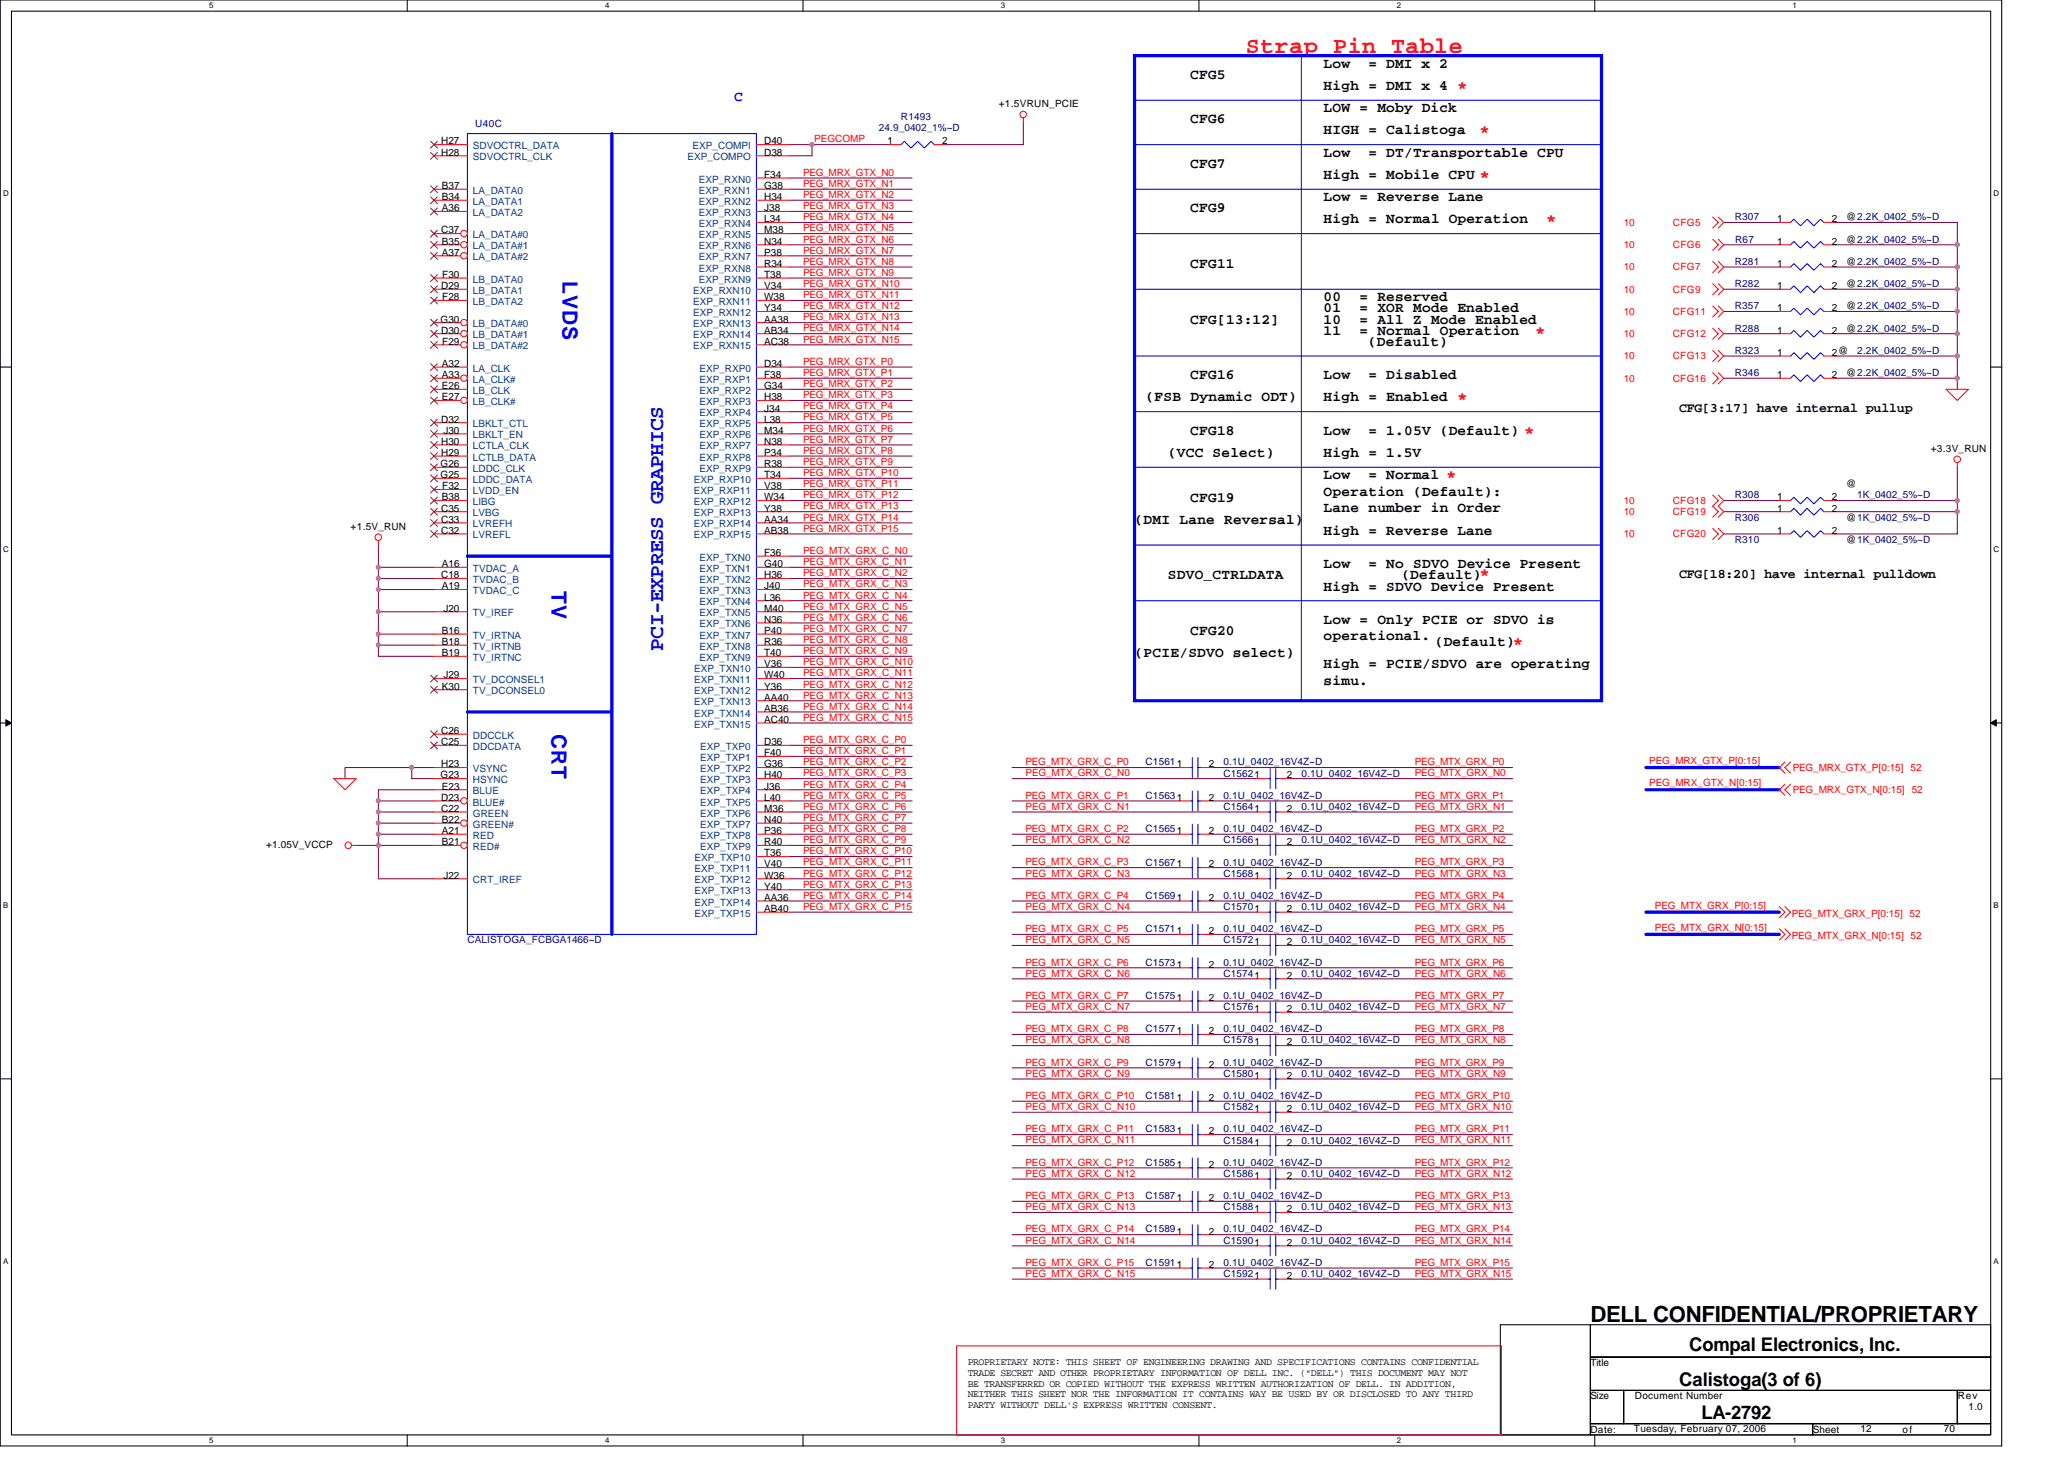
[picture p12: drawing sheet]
<svg xmlns="http://www.w3.org/2000/svg" width="297mm" height="210mm" viewBox="0 0 297 210" stroke-linecap="round" stroke-linejoin="round" font-family="sans-serif">
<defs><g id="words">
<text font-size="3.3" fill="#f00" x="179.3" y="7.6">Strap Pin Table</text>
<text font-size="3.2" x="228.9" y="190.2">DELL CONFIDENTIAL/PROPRIETARY</text>
<g font-size="3" fill="#00f">
<text x="80.9" y="40.5" transform="rotate(90 80.9 40.5)">LVDS</text>
<text x="79.4" y="85" transform="rotate(90 79.4 85)">TV</text>
<text x="95.4" y="93.6" transform="rotate(-90 95.4 93.6)">PCI-EXPRESS GRAPHICS</text>
<text x="79.4" y="105.6" transform="rotate(90 79.4 105.6)">CRT</text>
</g>
<g font-size="2.7">
<text x="243.1" y="194.4">Compal Electronics, Inc.</text>
<text x="241.7" y="199.3">Calistoga(3 of 6)</text>
<text x="244.9" y="204.2">LA-2792</text>
</g>
<g font-size="2.5" fill="#f00">
<text x="209.7" y="13.4">*</text>
<text x="212.9" y="19.7">*</text>
<text x="212.9" y="26.1">*</text>
<text x="222.5" y="32.6">*</text>
<text x="220.9" y="48.6">*</text>
<text x="209.7" y="58.1">*</text>
<text x="219.3" y="62.9">*</text>
<text x="208.1" y="69.4">*</text>
<text x="212.9" y="83.4">*</text>
<text x="217.7" y="93.4">*</text>
</g>
<g font-size="2.1">
<text x="171.3" y="11.3">CFG5</text>
<text x="190.5" y="9.7">Low</text>
<text x="196.9" y="9.7">= DMI x 2</text>
<text x="171.3" y="17.7">CFG6</text>
<text x="190.5" y="16.2">LOW = Moby Dick</text>
<text x="190.5" y="13">High = DMI x 4</text>
<text x="190.5" y="22.5">Low</text>
<text x="190.5" y="19.3">HIGH = Calistoga</text>
<text x="196.9" y="22.5">= DT/Transportable CPU</text>
<text x="171.3" y="24.2">CFG7</text>
<text x="190.5" y="25.7">High = Mobile CPU</text>
<text x="190.5" y="29">Low = Reverse Lane</text>
<text x="171.3" y="30.5">CFG9</text>
<text x="190.5" y="32.2">High = Normal Operation</text>
<text x="171.3" y="38.5">CFG11</text>
<text x="171.3" y="46.5">CFG[13:12]</text>
<text x="190.5" y="43.3">00</text>
<text x="190.5" y="45">01</text>
<text x="190.5" y="46.5">10</text>
<text x="195.6" y="43.3">= Reserved</text>
<text x="195.6" y="45">= XOR Mode Enabled</text>
<text x="195.6" y="46.5">= All Z Mode Enabled</text>
<text x="190.5" y="48.2">11</text>
<text x="195.6" y="48.2">= Normal Operation</text>
<text x="196.9" y="49.7">(Default)</text>
<text x="164.9" y="57.7">(FSB Dynamic ODT)</text>
<text x="171.3" y="54.5">CFG16</text>
<text x="190.5" y="57.7">High = Enabled</text>
<text x="190.5" y="54.5">Low</text>
<text x="196.9" y="54.5">= Disabled</text>
<text x="168.1" y="65.7">(VCC Select)</text>
<text x="171.3" y="62.5">CFG18</text>
<text x="190.5" y="62.5">Low</text>
<text x="190.5" y="65.7">High = 1.5V</text>
<text x="196.9" y="62.5">= 1.05V (Default)</text>
<text x="190.5" y="69">Low</text>
<text x="190.5" y="71.3">Operation (Default):</text>
<text x="196.9" y="69">= Normal</text>
<text x="163.3" y="75.4">(DMI Lane Reversal)</text>
<text x="171.3" y="72.2">CFG19</text>
<text x="190.5" y="73.7">Lane number in Order</text>
<text x="190.5" y="77">High = Reverse Lane</text>
<text x="168.1" y="83.4">SDVO_CTRLDATA</text>
<text x="190.5" y="81.7">Low</text>
<text x="196.9" y="81.7">= No SDVO Device Present</text>
<text x="201.7" y="83.4">(Default)</text>
<text x="190.5" y="85">High = SDVO Device Present</text>
<text x="190.5" y="89.7">Low = Only PCIE or SDVO is</text>
<text x="163.3" y="94.6">(PCIE/SDVO select)</text>
<text x="171.3" y="91.4">CFG20</text>
<text x="190.5" y="92.1">operational.</text>
<text x="206.5" y="93">(Default)</text>
<text x="190.5" y="96.2">High = PCIE/SDVO are operating</text>
<text x="190.5" y="98.5">simu.</text>
</g>
<text font-size="2.1" fill="#00f" x="105.7" y="14.5">C</text>
<g font-size="1.9">
<text x="241.7" y="59.2">CFG[3:17] have internal pullup</text>
<text x="241.7" y="83.2">CFG[18:20] have internal pulldown</text>
</g>
<g font-size="1.4" fill="#000080">
<text x="129.7" y="17.3">R1493</text>
<text x="68.4" y="18.3">U40C</text>
<text x="126.5" y="18.9">24.9_0402_1%~D</text>
<text x="249.7" y="31.7">R307</text>
<text x="249.7" y="34.9">R67</text>
<text x="249.7" y="41.3">R282</text>
<text x="249.7" y="38.1">R281</text>
<text x="249.7" y="44.5">R357</text>
<text x="249.7" y="47.7">R288</text>
<text x="249.7" y="50.9">R323</text>
<text x="267.3" y="50.9">2.2K_0402_5%~D</text>
<text x="249.7" y="54.1">R346</text>
<text x="249.7" y="71.7">R308</text>
<text x="267.3" y="71.7">1K_0402_5%~D</text>
<text x="249.7" y="74.9">R306</text>
<text x="249.7" y="78.1">R310</text>
<text x="164.9" y="110.1">C15611</text>
<text x="176.1" y="111.7">C15621</text>
<text x="176.1" y="110.1">0.1U_0402_16V4Z~D</text>
<text x="187.3" y="111.7">0.1U_0402_16V4Z~D</text>
<text x="164.9" y="114.9">C15631</text>
<text x="164.9" y="119.7">C15651</text>
<text x="176.1" y="116.5">C15641</text>
<text x="176.1" y="114.9">0.1U_0402_16V4Z~D</text>
<text x="176.1" y="119.7">0.1U_0402_16V4Z~D</text>
<text x="187.3" y="116.5">0.1U_0402_16V4Z~D</text>
<text x="164.9" y="124.5">C15671</text>
<text x="176.1" y="121.3">C15661</text>
<text x="176.1" y="124.5">0.1U_0402_16V4Z~D</text>
<text x="187.3" y="121.3">0.1U_0402_16V4Z~D</text>
<text x="164.9" y="129.3">C15691</text>
<text x="176.1" y="130.9">C15701</text>
<text x="176.1" y="126.1">C15681</text>
<text x="176.1" y="129.3">0.1U_0402_16V4Z~D</text>
<text x="187.3" y="130.9">0.1U_0402_16V4Z~D</text>
<text x="187.3" y="126.1">0.1U_0402_16V4Z~D</text>
<text x="67.3" y="135.7">CALISTOGA_FCBGA1466~D</text>
<text x="164.9" y="134.1">C15711</text>
<text x="176.1" y="135.7">C15721</text>
<text x="176.1" y="134.1">0.1U_0402_16V4Z~D</text>
<text x="187.3" y="135.7">0.1U_0402_16V4Z~D</text>
<text x="164.9" y="138.9">C15731</text>
<text x="164.9" y="143.7">C15751</text>
<text x="176.1" y="140.5">C15741</text>
<text x="176.1" y="138.9">0.1U_0402_16V4Z~D</text>
<text x="176.1" y="143.7">0.1U_0402_16V4Z~D</text>
<text x="187.3" y="140.5">0.1U_0402_16V4Z~D</text>
<text x="164.9" y="148.5">C15771</text>
<text x="176.1" y="145.3">C15761</text>
<text x="176.1" y="148.5">0.1U_0402_16V4Z~D</text>
<text x="187.3" y="145.3">0.1U_0402_16V4Z~D</text>
<text x="164.9" y="153.3">C15791</text>
<text x="176.1" y="150.1">C15781</text>
<text x="176.1" y="154.9">C15801</text>
<text x="176.1" y="153.3">0.1U_0402_16V4Z~D</text>
<text x="187.3" y="150.1">0.1U_0402_16V4Z~D</text>
<text x="187.3" y="154.9">0.1U_0402_16V4Z~D</text>
<text x="164.9" y="158.1">C15811</text>
<text x="176.1" y="159.7">C15821</text>
<text x="176.1" y="158.1">0.1U_0402_16V4Z~D</text>
<text x="187.3" y="159.7">0.1U_0402_16V4Z~D</text>
<text x="164.9" y="167.7">C15851</text>
<text x="164.9" y="162.9">C15831</text>
<text x="176.1" y="164.5">C15841</text>
<text x="176.1" y="167.7">0.1U_0402_16V4Z~D</text>
<text x="176.1" y="162.9">0.1U_0402_16V4Z~D</text>
<text x="187.3" y="164.5">0.1U_0402_16V4Z~D</text>
<text x="164.9" y="172.5">C15871</text>
<text x="176.1" y="169.3">C15861</text>
<text x="176.1" y="172.5">0.1U_0402_16V4Z~D</text>
<text x="187.3" y="169.3">0.1U_0402_16V4Z~D</text>
<text x="164.9" y="177.3">C15891</text>
<text x="176.1" y="178.9">C15901</text>
<text x="176.1" y="174.1">C15881</text>
<text x="176.1" y="177.3">0.1U_0402_16V4Z~D</text>
<text x="187.3" y="178.9">0.1U_0402_16V4Z~D</text>
<text x="187.3" y="174.1">0.1U_0402_16V4Z~D</text>
<text x="164.9" y="182.1">C15911</text>
<text x="176.1" y="183.7">C15921</text>
<text x="176.1" y="182.1">0.1U_0402_16V4Z~D</text>
<text x="187.3" y="183.7">0.1U_0402_16V4Z~D</text>
</g>
<g font-size="1.4">
<text x="143.7" y="15.4">+1.5VRUN_PCIE</text>
<text x="63.5" y="22.4">H28</text>
<text x="63.5" y="20.8">H27</text>
<text x="110" y="20.8">D40</text>
<text x="110" y="22.4">D38</text>
<text x="127.7" y="20.8">1</text>
<text x="135.6" y="20.8">2</text>
<text x="63.6" y="27.2">B37</text>
<text x="63.6" y="28.8">B34</text>
<text x="110" y="25.6">F34</text>
<text x="110" y="27.2">G38</text>
<text x="110" y="28.8">H34</text>
<text x="63.5" y="33.6">C37</text>
<text x="63.6" y="30.4">A36</text>
<text x="63.6" y="35.2">B35</text>
<text x="110" y="30.4">J38</text>
<text x="110" y="32">L34</text>
<text x="110" y="33.6">M38</text>
<text x="110" y="35.2">N34</text>
<text x="255.8" y="32">1</text>
<text x="255.8" y="35.2">1</text>
<text x="263.6" y="32">2</text>
<text x="263.6" y="35.2">2</text>
<text x="265.7" y="31.7">@2.2K_0402_5%~D</text>
<text x="265.7" y="34.9">@2.2K_0402_5%~D</text>
<text x="63.5" y="41.6">D29</text>
<text x="63.6" y="36.8">A37</text>
<text x="63.6" y="40">F30</text>
<text x="110" y="41.6">V34</text>
<text x="110" y="36.8">P38</text>
<text x="110" y="38.4">R34</text>
<text x="110" y="40">T38</text>
<text x="255.8" y="41.6">1</text>
<text x="255.8" y="38.4">1</text>
<text x="263.6" y="41.6">2</text>
<text x="263.6" y="38.4">2</text>
<text x="265.7" y="41.3">@2.2K_0402_5%~D</text>
<text x="265.7" y="38.1">@2.2K_0402_5%~D</text>
<text x="63.4" y="46.4">G30</text>
<text x="63.5" y="48">D30</text>
<text x="63.6" y="43.2">F28</text>
<text x="110" y="43.2">W38</text>
<text x="110" y="44.8">Y34</text>
<text x="110" y="46.4">AA38</text>
<text x="110" y="48">AB34</text>
<text x="255.8" y="44.8">1</text>
<text x="255.8" y="48">1</text>
<text x="263.6" y="44.8">2</text>
<text x="263.6" y="48">2</text>
<text x="265.7" y="47.7">@2.2K_0402_5%~D</text>
<text x="265.7" y="44.5">@2.2K_0402_5%~D</text>
<text x="63.6" y="52.8">A32</text>
<text x="63.6" y="49.6">F29</text>
<text x="110" y="52.8">D34</text>
<text x="110" y="49.6">AC38</text>
<text x="255.8" y="51.2">1</text>
<text x="263.6" y="51.2">2@</text>
<text x="63.6" y="54.4">A33</text>
<text x="63.6" y="56">E26</text>
<text x="63.6" y="57.6">E27</text>
<text x="110" y="54.4">F38</text>
<text x="110" y="56">G34</text>
<text x="110" y="57.6">H38</text>
<text x="110" y="59.2">J34</text>
<text x="255.8" y="54.4">1</text>
<text x="263.6" y="54.4">2</text>
<text x="265.7" y="54.1">@2.2K_0402_5%~D</text>
<text x="63.5" y="60.8">D32</text>
<text x="63.5" y="64">H30</text>
<text x="63.5" y="65.6">H29</text>
<text x="63.8" y="62.4">J30</text>
<text x="110" y="60.8">L38</text>
<text x="110" y="62.4">M34</text>
<text x="110" y="64">N38</text>
<text x="110" y="65.6">P34</text>
<text x="277.9" y="65">+3.3V_RUN</text>
<text x="63.4" y="67.2">G26</text>
<text x="63.4" y="68.8">G25</text>
<text x="63.6" y="72">B38</text>
<text x="63.6" y="70.4">F32</text>
<text x="110" y="67.2">R38</text>
<text x="110" y="68.8">T34</text>
<text x="110" y="70.4">V38</text>
<text x="110" y="72">W34</text>
<text x="255.8" y="72">1</text>
<text x="263.6" y="72">2</text>
<text x="265.7" y="70.1">@</text>
<text x="50.5" y="76.2">+1.5V_RUN</text>
<text x="63.5" y="75.2">C33</text>
<text x="63.5" y="76.8">C32</text>
<text x="63.5" y="73.6">C35</text>
<text x="110" y="73.6">Y38</text>
<text x="110" y="75.2">AA34</text>
<text x="110" y="76.8">AB38</text>
<text x="255.8" y="76.8">1</text>
<text x="255.8" y="73.6">1</text>
<text x="263.6" y="76.8">2</text>
<text x="263.6" y="73.6">2</text>
<text x="265.7" y="74.9">@1K_0402_5%~D</text>
<text x="63.5" y="83.2">C18</text>
<text x="63.6" y="81.6">A16</text>
<text x="110" y="80">F36</text>
<text x="110" y="81.6">G40</text>
<text x="110" y="83.2">H36</text>
<text x="265.7" y="78.1">@1K_0402_5%~D</text>
<text x="63.6" y="84.8">A19</text>
<text x="63.8" y="88">J20</text>
<text x="110" y="84.8">J40</text>
<text x="110" y="86.4">L36</text>
<text x="110" y="88">M40</text>
<text x="110" y="89.6">N36</text>
<text x="63.6" y="91.2">B16</text>
<text x="63.6" y="92.8">B18</text>
<text x="63.6" y="94.4">B19</text>
<text x="110" y="96">V36</text>
<text x="110" y="91.2">P40</text>
<text x="110" y="92.8">R36</text>
<text x="110" y="94.4">T40</text>
<text x="63.6" y="99.2">K30</text>
<text x="63.8" y="97.6">J29</text>
<text x="110" y="97.6">W40</text>
<text x="110" y="99.2">Y36</text>
<text x="110" y="100.8">AA40</text>
<text x="63.5" y="105.6">C26</text>
<text x="63.5" y="107.2">C25</text>
<text x="110" y="102.4">AB36</text>
<text x="110" y="104">AC40</text>
<text x="110" y="107.2">D36</text>
<text x="63.4" y="112">G23</text>
<text x="63.5" y="110.4">H23</text>
<text x="63.6" y="113.6">E23</text>
<text x="110" y="108.8">F40</text>
<text x="110" y="110.4">G36</text>
<text x="110" y="112">H40</text>
<text x="110" y="113.6">J36</text>
<text x="174" y="110.4">2</text>
<text x="185.2" y="112">2</text>
<text x="63.5" y="115.2">D23</text>
<text x="63.5" y="116.8">C22</text>
<text x="63.6" y="118.4">B22</text>
<text x="63.6" y="120">A21</text>
<text x="110" y="115.2">L40</text>
<text x="110" y="116.8">M36</text>
<text x="110" y="118.4">N40</text>
<text x="110" y="120">P36</text>
<text x="174" y="115.2">2</text>
<text x="174" y="120">2</text>
<text x="185.2" y="116.8">2</text>
<text x="38.3" y="122">+1.05V_VCCP</text>
<text x="63.6" y="121.6">B21</text>
<text x="110" y="121.6">R40</text>
<text x="110" y="123.2">T36</text>
<text x="110" y="124.8">V40</text>
<text x="174" y="124.8">2</text>
<text x="185.2" y="121.6">2</text>
<text x="63.8" y="126.4">J22</text>
<text x="110" y="126.4">W36</text>
<text x="110" y="128">Y40</text>
<text x="110" y="129.6">AA36</text>
<text x="110" y="131.2">AB40</text>
<text x="174" y="129.6">2</text>
<text x="185.2" y="131.2">2</text>
<text x="185.2" y="126.4">2</text>
<text x="174" y="134.4">2</text>
<text x="185.2" y="136">2</text>
<text x="174" y="139.2">2</text>
<text x="174" y="144">2</text>
<text x="185.2" y="140.8">2</text>
<text x="174" y="148.8">2</text>
<text x="185.2" y="145.6">2</text>
<text x="174" y="153.6">2</text>
<text x="185.2" y="150.4">2</text>
<text x="185.2" y="155.2">2</text>
<text x="174" y="158.4">2</text>
<text x="185.2" y="160">2</text>
<text x="174" y="168">2</text>
<text x="174" y="163.2">2</text>
<text x="185.2" y="164.8">2</text>
<text x="174" y="172.8">2</text>
<text x="185.2" y="169.6">2</text>
<text x="174" y="177.6">2</text>
<text x="185.2" y="179.2">2</text>
<text x="185.2" y="174.4">2</text>
<text x="174" y="182.4">2</text>
<text x="185.2" y="184">2</text>
<text x="139.3" y="196.4">PROPRIETARY NOTE: THIS SHEET OF ENGINEERING DRAWING AND SPECIFICATIONS CONTAINS CONFIDENTIAL</text>
<text x="139.3" y="197.9">TRADE SECRET AND OTHER PROPRIETARY INFORMATION OF DELL INC. (&quot;DELL&quot;) THIS DOCUMENT MAY NOT</text>
<text x="228.9" y="196.5">Title</text>
<text x="139.3" y="199.5">BE TRANSFERRED OR COPIED WITHOUT THE EXPRESS WRITTEN AUTHORIZATION OF DELL. IN ADDITION,</text>
<text x="139.3" y="201">NEITHER THIS SHEET NOR THE INFORMATION IT CONTAINS WAY BE USED BY OR DISCLOSED TO ANY THIRD</text>
<text x="139.3" y="202.6">PARTY WITHOUT DELL'S EXPRESS WRITTEN CONSENT.</text>
<text x="228.9" y="201.3">Size</text>
<text x="235.3" y="201.3">Document Number</text>
<text x="281.7" y="201.3">Rev</text>
<text x="283.3" y="202.9">1.0</text>
<text x="228.9" y="206.1">Date:</text>
<text x="235.1" y="206">Tuesday, February 07, 2006</text>
<text x="260.9" y="206.1">Sheet</text>
<text x="267.8" y="206">12</text>
<text x="273.8" y="206.1">of</text>
<text x="279.8" y="206">70</text>
</g>
<g font-size="1.4" fill="#004080">
<text x="68.1" y="23.1">SDVOCTRL_CLK</text>
<text x="68.1" y="21.5">SDVOCTRL_DATA</text>
<text x="99" y="23.1">EXP_COMPO</text>
<text x="99.7" y="21.5">EXP_COMPI</text>
<text x="68.1" y="27.9">LA_DATA0</text>
<text x="68.1" y="29.5">LA_DATA1</text>
<text x="100.6" y="26.3">EXP_RXN0</text>
<text x="100.6" y="27.9">EXP_RXN1</text>
<text x="100.6" y="29.5">EXP_RXN2</text>
<text x="68.1" y="31.1">LA_DATA2</text>
<text x="68.1" y="34.3">LA_DATA#0</text>
<text x="68.1" y="35.9">LA_DATA#1</text>
<text x="100.6" y="31.1">EXP_RXN3</text>
<text x="100.6" y="32.7">EXP_RXN4</text>
<text x="100.6" y="34.3">EXP_RXN5</text>
<text x="100.6" y="35.9">EXP_RXN6</text>
<text x="68.1" y="37.5">LA_DATA#2</text>
<text x="68.1" y="40.7">LB_DATA0</text>
<text x="100.6" y="37.5">EXP_RXN7</text>
<text x="100.6" y="39.1">EXP_RXN8</text>
<text x="100.6" y="40.7">EXP_RXN9</text>
<text x="68.1" y="42.3">LB_DATA1</text>
<text x="68.1" y="43.9">LB_DATA2</text>
<text x="68.1" y="47.1">LB_DATA#0</text>
<text x="99.8" y="42.3">EXP_RXN10</text>
<text x="99.8" y="43.9">EXP_RXN11</text>
<text x="99.8" y="45.5">EXP_RXN12</text>
<text x="99.8" y="47.1">EXP_RXN13</text>
<text x="68.1" y="48.7">LB_DATA#1</text>
<text x="68.1" y="50.3">LB_DATA#2</text>
<text x="68.1" y="53.5">LA_CLK</text>
<text x="99.8" y="48.7">EXP_RXN14</text>
<text x="99.8" y="50.3">EXP_RXN15</text>
<text x="100.6" y="53.5">EXP_RXP0</text>
<text x="68.1" y="55.1">LA_CLK#</text>
<text x="68.1" y="56.7">LB_CLK</text>
<text x="68.1" y="58.3">LB_CLK#</text>
<text x="100.6" y="55.1">EXP_RXP1</text>
<text x="100.6" y="56.7">EXP_RXP2</text>
<text x="100.6" y="58.3">EXP_RXP3</text>
<text x="100.6" y="59.9">EXP_RXP4</text>
<text x="68.1" y="61.5">LBKLT_CTL</text>
<text x="68.1" y="63.1">LBKLT_EN</text>
<text x="68.1" y="64.7">LCTLA_CLK</text>
<text x="100.6" y="61.5">EXP_RXP5</text>
<text x="100.6" y="63.1">EXP_RXP6</text>
<text x="100.6" y="64.7">EXP_RXP7</text>
<text x="68.1" y="66.3">LCTLB_DATA</text>
<text x="68.1" y="67.9">LDDC_CLK</text>
<text x="68.1" y="69.5">LDDC_DATA</text>
<text x="68.1" y="71.1">LVDD_EN</text>
<text x="99.8" y="69.5">EXP_RXP10</text>
<text x="99.8" y="71.1">EXP_RXP11</text>
<text x="100.6" y="66.3">EXP_RXP8</text>
<text x="100.6" y="67.9">EXP_RXP9</text>
<text x="68.1" y="75.9">LVREFH</text>
<text x="68.1" y="77.5">LVREFL</text>
<text x="68.1" y="72.7">LIBG</text>
<text x="68.1" y="74.3">LVBG</text>
<text x="99.8" y="72.7">EXP_RXP12</text>
<text x="99.8" y="74.3">EXP_RXP13</text>
<text x="99.8" y="75.9">EXP_RXP14</text>
<text x="99.8" y="77.5">EXP_RXP15</text>
<text x="68.1" y="82.3">TVDAC_A</text>
<text x="68.1" y="83.9">TVDAC_B</text>
<text x="100.7" y="80.7">EXP_TXN0</text>
<text x="100.7" y="82.3">EXP_TXN1</text>
<text x="100.7" y="83.9">EXP_TXN2</text>
<text x="68.1" y="85.5">TVDAC_C</text>
<text x="68.1" y="88.7">TV_IREF</text>
<text x="100.7" y="85.5">EXP_TXN3</text>
<text x="100.7" y="87.1">EXP_TXN4</text>
<text x="100.7" y="88.7">EXP_TXN5</text>
<text x="68.1" y="91.9">TV_IRTNA</text>
<text x="68.1" y="93.5">TV_IRTNB</text>
<text x="68.1" y="95.1">TV_IRTNC</text>
<text x="100.7" y="90.3">EXP_TXN6</text>
<text x="100.7" y="91.9">EXP_TXN7</text>
<text x="100.7" y="93.5">EXP_TXN8</text>
<text x="100.7" y="95.1">EXP_TXN9</text>
<text x="68.1" y="98.3">TV_DCONSEL1</text>
<text x="68.1" y="99.9">TV_DCONSEL0</text>
<text x="99.9" y="96.7">EXP_TXN10</text>
<text x="99.9" y="98.3">EXP_TXN11</text>
<text x="99.9" y="99.9">EXP_TXN12</text>
<text x="99.9" y="101.5">EXP_TXN13</text>
<text x="68.1" y="106.3">DDCCLK</text>
<text x="68.1" y="107.9">DDCDATA</text>
<text x="99.9" y="103.1">EXP_TXN14</text>
<text x="99.9" y="104.7">EXP_TXN15</text>
<text x="100.8" y="107.9">EXP_TXP0</text>
<text x="68.1" y="111.1">VSYNC</text>
<text x="68.1" y="112.7">HSYNC</text>
<text x="100.8" y="109.5">EXP_TXP1</text>
<text x="100.8" y="111.1">EXP_TXP2</text>
<text x="100.8" y="112.7">EXP_TXP3</text>
<text x="68.1" y="114.3">BLUE</text>
<text x="68.1" y="115.9">BLUE#</text>
<text x="68.1" y="117.5">GREEN</text>
<text x="68.1" y="119.1">GREEN#</text>
<text x="100.8" y="114.3">EXP_TXP4</text>
<text x="100.8" y="115.9">EXP_TXP5</text>
<text x="100.8" y="117.5">EXP_TXP6</text>
<text x="100.8" y="119.1">EXP_TXP7</text>
<text x="68.1" y="120.7">RED</text>
<text x="68.1" y="122.3">RED#</text>
<text x="100" y="123.9">EXP_TXP10</text>
<text x="100" y="125.5">EXP_TXP11</text>
<text x="100.8" y="120.7">EXP_TXP8</text>
<text x="100.8" y="122.3">EXP_TXP9</text>
<text x="68.1" y="127.1">CRT_IREF</text>
<text x="100" y="127.1">EXP_TXP12</text>
<text x="100" y="128.7">EXP_TXP13</text>
<text x="100" y="130.3">EXP_TXP14</text>
<text x="100" y="131.9">EXP_TXP15</text>
</g>
<g font-size="1.4" fill="#f00">
<text x="117.2" y="20.5">PEGCOMP</text>
<text x="115.6" y="25.3">PEG_MRX_GTX_N0</text>
<text x="115.6" y="26.9">PEG_MRX_GTX_N1</text>
<text x="115.6" y="28.5">PEG_MRX_GTX_N2</text>
<text x="115.6" y="30.1">PEG_MRX_GTX_N3</text>
<text x="115.6" y="31.7">PEG_MRX_GTX_N4</text>
<text x="115.6" y="33.3">PEG_MRX_GTX_N5</text>
<text x="115.6" y="34.9">PEG_MRX_GTX_N6</text>
<text x="233.7" y="32.5">10</text>
<text x="233.7" y="35.7">10</text>
<text x="240.7" y="32.5">CFG5</text>
<text x="240.7" y="35.7">CFG6</text>
<text x="115.6" y="36.5">PEG_MRX_GTX_N7</text>
<text x="115.6" y="38.1">PEG_MRX_GTX_N8</text>
<text x="115.6" y="39.7">PEG_MRX_GTX_N9</text>
<text x="115.6" y="41.3">PEG_MRX_GTX_N10</text>
<text x="233.7" y="38.9">10</text>
<text x="240.7" y="38.9">CFG7</text>
<text x="115.6" y="42.9">PEG_MRX_GTX_N11</text>
<text x="115.6" y="44.5">PEG_MRX_GTX_N12</text>
<text x="115.6" y="46.1">PEG_MRX_GTX_N13</text>
<text x="115.6" y="47.7">PEG_MRX_GTX_N14</text>
<text x="233.7" y="42.1">10</text>
<text x="233.7" y="45.3">10</text>
<text x="240.7" y="42.1">CFG9</text>
<text x="240.7" y="45.3">CFG11</text>
<text x="115.6" y="52.5">PEG_MRX_GTX_P0</text>
<text x="115.6" y="49.3">PEG_MRX_GTX_N15</text>
<text x="233.7" y="48.5">10</text>
<text x="233.7" y="51.7">10</text>
<text x="240.7" y="48.5">CFG12</text>
<text x="240.7" y="51.7">CFG13</text>
<text x="115.6" y="54.1">PEG_MRX_GTX_P1</text>
<text x="115.6" y="55.7">PEG_MRX_GTX_P2</text>
<text x="115.6" y="57.3">PEG_MRX_GTX_P3</text>
<text x="115.6" y="58.9">PEG_MRX_GTX_P4</text>
<text x="233.7" y="54.9">10</text>
<text x="240.7" y="54.9">CFG16</text>
<text x="115.6" y="60.5">PEG_MRX_GTX_P5</text>
<text x="115.6" y="62.1">PEG_MRX_GTX_P6</text>
<text x="115.6" y="63.7">PEG_MRX_GTX_P7</text>
<text x="115.6" y="65.3">PEG_MRX_GTX_P8</text>
<text x="115.6" y="66.9">PEG_MRX_GTX_P9</text>
<text x="115.6" y="68.5">PEG_MRX_GTX_P10</text>
<text x="115.6" y="70.1">PEG_MRX_GTX_P11</text>
<text x="115.6" y="71.7">PEG_MRX_GTX_P12</text>
<text x="115.6" y="73.3">PEG_MRX_GTX_P13</text>
<text x="115.6" y="74.9">PEG_MRX_GTX_P14</text>
<text x="115.6" y="76.5">PEG_MRX_GTX_P15</text>
<text x="233.7" y="72.5">10</text>
<text x="233.7" y="74.1">10</text>
<text x="233.7" y="77.3">10</text>
<text x="240.7" y="72.5">CFG18</text>
<text x="240.7" y="74.1">CFG19</text>
<text x="240.7" y="77.3">CFG20</text>
<text x="115.6" y="79.7">PEG_MTX_GRX_C_N0</text>
<text x="115.6" y="81.3">PEG_MTX_GRX_C_N1</text>
<text x="115.6" y="82.9">PEG_MTX_GRX_C_N2</text>
<text x="115.6" y="84.5">PEG_MTX_GRX_C_N3</text>
<text x="115.6" y="86.1">PEG_MTX_GRX_C_N4</text>
<text x="115.6" y="87.7">PEG_MTX_GRX_C_N5</text>
<text x="115.6" y="89.3">PEG_MTX_GRX_C_N6</text>
<text x="115.6" y="90.9">PEG_MTX_GRX_C_N7</text>
<text x="115.6" y="92.5">PEG_MTX_GRX_C_N8</text>
<text x="115.6" y="94.1">PEG_MTX_GRX_C_N9</text>
<text x="115.6" y="95.7">PEG_MTX_GRX_C_N10</text>
<text x="115.6" y="97.3">PEG_MTX_GRX_C_N11</text>
<text x="115.6" y="98.9">PEG_MTX_GRX_C_N12</text>
<text x="115.6" y="100.5">PEG_MTX_GRX_C_N13</text>
<text x="115.6" y="106.9">PEG_MTX_GRX_C_P0</text>
<text x="115.6" y="102.1">PEG_MTX_GRX_C_N14</text>
<text x="115.6" y="103.7">PEG_MTX_GRX_C_N15</text>
<text x="115.6" y="108.5">PEG_MTX_GRX_C_P1</text>
<text x="115.6" y="110.1">PEG_MTX_GRX_C_P2</text>
<text x="115.6" y="111.7">PEG_MTX_GRX_C_P3</text>
<text x="115.6" y="113.3">PEG_MTX_GRX_C_P4</text>
<text x="147.6" y="110.1">PEG_MTX_GRX_C_P0</text>
<text x="147.6" y="111.7">PEG_MTX_GRX_C_N0</text>
<text x="203.6" y="110.1">PEG_MTX_GRX_P0</text>
<text x="203.6" y="111.7">PEG_MTX_GRX_N0</text>
<text x="237.4" y="113.1">PEG_MRX_GTX_N[0:15]</text>
<text x="237.4" y="109.9">PEG_MRX_GTX_P[0:15]</text>
<text x="258" y="110.9">PEG_MRX_GTX_P[0:15] 52</text>
<text x="115.6" y="114.9">PEG_MTX_GRX_C_P5</text>
<text x="115.6" y="116.5">PEG_MTX_GRX_C_P6</text>
<text x="115.6" y="118.1">PEG_MTX_GRX_C_P7</text>
<text x="115.6" y="119.7">PEG_MTX_GRX_C_P8</text>
<text x="147.6" y="114.9">PEG_MTX_GRX_C_P1</text>
<text x="147.6" y="116.5">PEG_MTX_GRX_C_N1</text>
<text x="147.6" y="119.7">PEG_MTX_GRX_C_P2</text>
<text x="203.6" y="114.9">PEG_MTX_GRX_P1</text>
<text x="203.6" y="116.5">PEG_MTX_GRX_N1</text>
<text x="203.6" y="119.7">PEG_MTX_GRX_P2</text>
<text x="258" y="114.1">PEG_MRX_GTX_N[0:15] 52</text>
<text x="115.6" y="122.9">PEG_MTX_GRX_C_P10</text>
<text x="115.6" y="124.5">PEG_MTX_GRX_C_P11</text>
<text x="115.6" y="121.3">PEG_MTX_GRX_C_P9</text>
<text x="147.6" y="121.3">PEG_MTX_GRX_C_N2</text>
<text x="147.6" y="124.5">PEG_MTX_GRX_C_P3</text>
<text x="203.6" y="121.3">PEG_MTX_GRX_N2</text>
<text x="203.6" y="124.5">PEG_MTX_GRX_P3</text>
<text x="115.6" y="126.1">PEG_MTX_GRX_C_P12</text>
<text x="115.6" y="127.7">PEG_MTX_GRX_C_P13</text>
<text x="115.6" y="129.3">PEG_MTX_GRX_C_P14</text>
<text x="115.6" y="130.9">PEG_MTX_GRX_C_P15</text>
<text x="147.6" y="126.1">PEG_MTX_GRX_C_N3</text>
<text x="147.6" y="129.3">PEG_MTX_GRX_C_P4</text>
<text x="147.6" y="130.9">PEG_MTX_GRX_C_N4</text>
<text x="203.6" y="126.1">PEG_MTX_GRX_N3</text>
<text x="203.6" y="129.3">PEG_MTX_GRX_P4</text>
<text x="203.6" y="130.9">PEG_MTX_GRX_N4</text>
<text x="238.2" y="130.7">PEG_MTX_GRX_P[0:15]</text>
<text x="257.8" y="131.9">PEG_MTX_GRX_P[0:15] 52</text>
<text x="147.6" y="134.1">PEG_MTX_GRX_C_P5</text>
<text x="147.6" y="135.7">PEG_MTX_GRX_C_N5</text>
<text x="203.6" y="134.1">PEG_MTX_GRX_P5</text>
<text x="203.6" y="135.7">PEG_MTX_GRX_N5</text>
<text x="238.2" y="133.9">PEG_MTX_GRX_N[0:15]</text>
<text x="257.8" y="135.1">PEG_MTX_GRX_N[0:15] 52</text>
<text x="147.6" y="138.9">PEG_MTX_GRX_C_P6</text>
<text x="147.6" y="140.5">PEG_MTX_GRX_C_N6</text>
<text x="147.6" y="143.7">PEG_MTX_GRX_C_P7</text>
<text x="203.6" y="138.9">PEG_MTX_GRX_P6</text>
<text x="203.6" y="140.5">PEG_MTX_GRX_N6</text>
<text x="203.6" y="143.7">PEG_MTX_GRX_P7</text>
<text x="147.6" y="145.3">PEG_MTX_GRX_C_N7</text>
<text x="147.6" y="148.5">PEG_MTX_GRX_C_P8</text>
<text x="203.6" y="145.3">PEG_MTX_GRX_N7</text>
<text x="203.6" y="148.5">PEG_MTX_GRX_P8</text>
<text x="147.6" y="150.1">PEG_MTX_GRX_C_N8</text>
<text x="147.6" y="153.3">PEG_MTX_GRX_C_P9</text>
<text x="147.6" y="154.9">PEG_MTX_GRX_C_N9</text>
<text x="203.6" y="150.1">PEG_MTX_GRX_N8</text>
<text x="203.6" y="153.3">PEG_MTX_GRX_P9</text>
<text x="203.6" y="154.9">PEG_MTX_GRX_N9</text>
<text x="147.6" y="158.1">PEG_MTX_GRX_C_P10</text>
<text x="147.6" y="159.7">PEG_MTX_GRX_C_N10</text>
<text x="203.6" y="158.1">PEG_MTX_GRX_P10</text>
<text x="203.6" y="159.7">PEG_MTX_GRX_N10</text>
<text x="147.6" y="162.9">PEG_MTX_GRX_C_P11</text>
<text x="147.6" y="167.7">PEG_MTX_GRX_C_P12</text>
<text x="147.6" y="164.5">PEG_MTX_GRX_C_N11</text>
<text x="203.6" y="162.9">PEG_MTX_GRX_P11</text>
<text x="203.6" y="164.5">PEG_MTX_GRX_N11</text>
<text x="203.6" y="167.7">PEG_MTX_GRX_P12</text>
<text x="147.6" y="172.5">PEG_MTX_GRX_C_P13</text>
<text x="147.6" y="169.3">PEG_MTX_GRX_C_N12</text>
<text x="203.6" y="169.3">PEG_MTX_GRX_N12</text>
<text x="203.6" y="172.5">PEG_MTX_GRX_P13</text>
<text x="147.6" y="177.3">PEG_MTX_GRX_C_P14</text>
<text x="147.6" y="174.1">PEG_MTX_GRX_C_N13</text>
<text x="147.6" y="178.9">PEG_MTX_GRX_C_N14</text>
<text x="203.6" y="174.1">PEG_MTX_GRX_N13</text>
<text x="203.6" y="177.3">PEG_MTX_GRX_P14</text>
<text x="203.6" y="178.9">PEG_MTX_GRX_N14</text>
<text x="147.6" y="182.1">PEG_MTX_GRX_C_P15</text>
<text x="147.6" y="183.7">PEG_MTX_GRX_C_N15</text>
<text x="203.6" y="182.1">PEG_MTX_GRX_P15</text>
<text x="203.6" y="183.7">PEG_MTX_GRX_N15</text>
</g>
<g font-size="1.1">
<text x="30.1" y="1.2">5</text>
<text x="87.1" y="1.2">4</text>
<text x="144" y="1.2">3</text>
<text x="201" y="1.2">2</text>
<text x="258" y="1.2">1</text>
<text x=".4" y="28.2">D</text>
<text x="286.9" y="28.2">D</text>
<text x=".4" y="79.4">C</text>
<text x="286.9" y="79.4">C</text>
<text x=".4" y="130.6">B</text>
<text x="286.9" y="130.6">B</text>
<text x=".4" y="181.8">A</text>
<text x="286.9" y="181.8">A</text>
<text x="30.1" y="207.6">5</text>
<text x="87.1" y="207.6">4</text>
<text x="144" y="207.6">3</text>
<text x="201" y="207.6">2</text>
<text x="258" y="207.6">1</text>
</g>
</g></defs>
<path d="M0 0h288.1v208h-288.1zM1.6 1.6h284.9v204.8h-284.9z" fill="none" stroke="#000" stroke-width=".15"/>
<g fill="#fff">
<path d="M30.1 .2h.6v1.2h-.6z"/>
<path d="M30.1 206.6h.6v1.3h-.6z"/>
</g>
<path d="M58.6 0v1.6M58.6 206.4v1.6" fill="none" stroke="#000" stroke-width=".15"/>
<g fill="#fff">
<path d="M87.1 .2h.6v1.2h-.6z"/>
<path d="M87.1 206.6h.6v1.3h-.6z"/>
</g>
<path d="M115.6 0v1.6M115.6 206.4v1.6" fill="none" stroke="#000" stroke-width=".15"/>
<g fill="#fff">
<path d="M144 .2h.6v1.2h-.6z"/>
<path d="M144 206.6h.6v1.3h-.6z"/>
</g>
<path d="M172.5 0v1.6M172.5 206.4v1.6" fill="none" stroke="#000" stroke-width=".15"/>
<g fill="#fff">
<path d="M201 .2h.6v1.2h-.6z"/>
<path d="M201 206.6h.6v1.3h-.6z"/>
</g>
<path d="M229.5 0v1.6M229.5 206.4v1.6" fill="none" stroke="#000" stroke-width=".15"/>
<g fill="#fff">
<path d="M258 .2h.6v1.2h-.6z"/>
<path d="M258 206.6h.6v1.3h-.6z"/>
<path d="M.4 27.2h.8v1.3h-.8z"/>
<path d="M286.9 27.2h.8v1.3h-.8z"/>
<path d="M.4 78.4h.8v1.3h-.8z"/>
<path d="M286.9 78.4h.8v1.3h-.8z"/>
</g>
<path d="M0 52.8h1.6M286.5 52.8h1.6" fill="none" stroke="#000" stroke-width=".15"/>
<g fill="#fff">
<path d="M.4 129.6h.8v1.3h-.8z"/>
<path d="M286.9 129.6h.7v1.3h-.7z"/>
</g>
<path d="M0 104h1.6M286.5 104h1.6" fill="none" stroke="#000" stroke-width=".15"/>
<path d="M.8 103.5l.8 .5-.8 .5zM286.5 104l.8-.5v1z" fill="#000" stroke="#000" stroke-width=".14"/>
<g fill="#fff">
<path d="M.4 180.8h.8v1.3h-.8z"/>
<path d="M286.9 180.8h.7v1.3h-.7z"/>
</g>
<path d="M0 155.2h1.6M286.5 155.2h1.6M215.9 190.6h13v15.8h-13zM228.9 190.6h57.6v4.6h-57.6zM228.9 195.2h57.6v4.8h-57.6zM228.9 204.8h32v1.6h-32zM228.9 200h4.8v4.8h-4.8zM233.7 200h48v4.8h-48zM260.9 204.8h25.6v1.6h-25.6zM281.7 200h4.8v4.8h-4.8z" fill="none" stroke="#000" stroke-width=".15"/>
<g fill="none" stroke="#800040" stroke-width=".15">
<path d="M147.3 17.6v3.2h-11.2M113.7 38.4h17.6M113.7 32h17.6M113.7 20.8h14.4M113.7 25.6h17.6M113.7 27.2h17.6M113.7 28.8h17.6M113.7 30.4h17.6M113.7 33.6h17.6M113.7 35.2h17.6M113.7 36.8h17.6M116.9 20.8v1.6h-3.2"/>
<path d="M248.1 38.4h8M248.1 32h8M248.1 35.2h8M264.1 32h17.6v3.2h-17.6M264.1 38.4h17.6M281.7 35.2v16M113.7 41.6h17.6M113.7 44.8h17.6M113.7 48h17.6M113.7 54.4h17.6M113.7 52.8h17.6M113.7 40h17.6"/>
<path d="M113.7 43.2h17.6M113.7 46.4h17.6M113.7 49.6h17.6M113.7 56h17.6M113.7 57.6h17.6M113.7 59.2h17.6M248.1 41.6h8M248.1 44.8h8M248.1 48h8M248.1 51.2h8M248.1 54.4h8M264.1 51.2h17.6v3.2"/>
<path d="M264.1 41.6h17.6M264.1 44.8h17.6M264.1 48h17.6M264.1 54.4h17.6M281.7 54.4v1.6M54.5 78.4v3.2M113.7 73.6h17.6M113.7 72h17.6M113.7 76.8h17.6M113.7 60.8h17.6M113.7 62.4h17.6M113.7 64h17.6"/>
<path d="M113.7 65.6h17.6M113.7 67.2h17.6M113.7 68.8h17.6M113.7 70.4h17.6M113.7 75.2h17.6M248.1 73.6h8M248.1 72h8M248.1 76.8h8M264.1 72h17.6v1.6M264.1 73.6h17.6M281.7 67.2v4.8M281.7 73.6v3.2h-17.6"/>
<path d="M62.5 81.6h-8v1.6M62.5 92.8h-8v1.6h8M62.5 91.2h-8v1.6M62.5 88h-8v3.2M62.5 84.8h-8v3.2M62.5 83.2h-8v1.6M113.7 80h17.6M113.7 94.4h17.6M113.7 81.6h17.6M113.7 83.2h17.6M113.7 84.8h17.6M113.7 86.4h17.6"/>
<path d="M113.7 88h17.6M113.7 89.6h17.6M113.7 91.2h17.6M113.7 92.8h17.6M113.7 96h17.6M113.7 97.6h17.6M113.7 99.2h17.6M54.5 116.8h8M54.5 118.4h8M54.5 115.2h8M59.3 110.4h-9.6v1.6M59.3 110.4h3.2"/>
<path d="M59.3 110.4v1.6h3.2M62.5 113.6h-8v12.8h8M113.7 110.4h17.6M113.7 112h17.6M113.7 116.8h17.6M113.7 113.6h17.6M113.7 118.4h17.6M113.7 115.2h17.6M113.7 107.2h17.6M113.7 100.8h17.6M113.7 102.4h17.6M113.7 104h17.6"/>
<path d="M113.7 108.8h17.6M145.7 110.4h24M145.7 112h35.2M145.7 116.8h35.2M145.7 115.2h24M174.5 110.4h43.2M174.5 115.2h43.2M185.7 112h32M185.7 116.8h32M51.3 121.6h11.2M54.5 120h8M113.7 126.4h17.6"/>
<path d="M113.7 120h17.6M113.7 121.6h17.6M113.7 124.8h17.6M113.7 129.6h17.6M113.7 131.2h17.6M113.7 123.2h17.6M113.7 128h17.6M145.7 126.4h35.2M145.7 120h24M145.7 121.6h35.2M145.7 124.8h24M145.7 129.6h24"/>
<path d="M145.7 131.2h35.2M145.7 134.4h24M145.7 136h35.2M145.7 139.2h24M174.5 120h43.2M174.5 124.8h43.2M174.5 129.6h43.2M174.5 134.4h43.2M174.5 139.2h43.2M185.7 126.4h32M185.7 121.6h32M185.7 131.2h32"/>
<path d="M185.7 136h32M145.7 140.8h35.2M145.7 144h24M145.7 145.6h35.2M145.7 148.8h24M145.7 150.4h35.2M145.7 153.6h24M145.7 155.2h35.2M145.7 158.4h24M174.5 144h43.2M174.5 148.8h43.2M174.5 153.6h43.2"/>
<path d="M174.5 158.4h43.2M185.7 140.8h32M185.7 145.6h32M185.7 150.4h32M185.7 155.2h32M145.7 160h35.2M145.7 163.2h24M145.7 164.8h35.2M145.7 168h24M145.7 169.6h35.2M145.7 172.8h24M145.7 174.4h35.2"/>
<path d="M145.7 177.6h24M145.7 179.2h35.2M174.5 163.2h43.2M174.5 168h43.2M174.5 172.8h43.2M174.5 177.6h43.2M185.7 160h32M185.7 164.8h32M185.7 169.6h32M185.7 174.4h32M185.7 179.2h32M145.7 182.4h24"/>
<path d="M145.7 184h35.2M174.5 182.4h43.2M185.7 184h32"/>
</g>
<path d="M88.1 19.2v115.2M163.3 8h67.2v92.8h-67.2zM67.3 80h20.8M67.3 102.4h20.8M236.9 113.6h19.2M236.9 110.4h19.2M236.9 134.4h19.2M236.9 131.2h19.2" fill="none" stroke="#00f" stroke-width=".47"/>
<g fill="none" stroke="#f00" stroke-width=".15">
<path d="M147.3 17v.6M62.5 22.4h4.8M62.5 20.8h4.8M62.5 27.2h4.8M62.5 28.8h4.8M62.5 30.4h4.8M246.5 31.2l.8 .8-.8 .8M246.5 37.6l.8 .8-.8 .8M246.5 34.4l.8 .8-.8 .8M247.3 31.2l.8 .8-.8 .8M247.3 37.6l.8 .8-.8 .8M247.3 34.4l.8 .8-.8 .8"/>
<path d="M256.1 32h1.6M262.5 32h1.6M246.5 40.8l.8 .8-.8 .8M246.5 47.2l.8 .8-.8 .8M246.5 50.4l.8 .8-.8 .8M246.5 53.6l.8 .8-.8 .8M246.5 44l.8 .8-.8 .8M247.3 40.8l.8 .8-.8 .8M247.3 47.2l.8 .8-.8 .8M247.3 50.4l.8 .8-.8 .8M247.3 53.6l.8 .8-.8 .8M247.3 44l.8 .8-.8 .8"/>
<path d="M256.1 41.6h1.6M256.1 54.4h1.6M262.5 41.6h1.6M262.5 54.4h1.6M280.1 56h3.2l-1.6 1.6zM54.5 77.8v.6M62.5 76.8h4.8M62.5 75.2h4.8M246.5 71.2l.8 .8-.8 .8 .8 .8-.8 .8M246.5 76l.8 .8-.8 .8M247.3 71.2l.8 .8-.8 .8 .8 .8-.8 .8M247.3 76l.8 .8-.8 .8"/>
<path d="M256.1 76.8h1.6M262.5 76.8h1.6M281.7 66.6v.6M62.5 81.6h4.8M62.5 83.2h4.8M62.5 84.8h4.8M62.5 88h4.8M62.5 91.2h4.8M62.5 92.8h4.8M62.5 94.4h4.8M48 112h3.3l-1.6 1.6zM62.5 105.6h4.8"/>
<path d="M62.5 107.2h4.8M169.7 115.2h1.6M172.9 115.2h1.6M256.9 112.8l-.8 .8 .8 .8M256.9 109.6l-.8 .8 .8 .8M257.7 112.8l-.8 .8 .8 .8M257.7 109.6l-.8 .8 .8 .8M50.6 121.6h.7M169.7 134.4h1.6M169.7 124.8h1.6M172.9 134.4h1.6M172.9 124.8h1.6"/>
<path d="M180.9 131.2h1.6M184.1 131.2h1.6M256.1 133.6l.8 .8-.8 .8M256.1 130.4l.8 .8-.8 .8M256.9 133.6l.8 .8-.8 .8M256.9 130.4l.8 .8-.8 .8M169.7 148.8h1.6M172.9 148.8h1.6M180.9 145.6h1.6M184.1 145.6h1.6M169.7 177.6h1.6M172.9 177.6h1.6"/>
<path d="M180.9 179.2h1.6M180.9 169.6h1.6M184.1 179.2h1.6M184.1 169.6h1.6M137.7 193.6h78.4v12.8h-78.4z"/>
<circle cx="147.2" cy="16.5" r=".47"/>
<circle cx="54.4" cy="77.3" r=".47"/>
<circle cx="281.7" cy="66.1" r=".47"/>
<circle cx="50.1" cy="121.6" r=".47"/>
</g>
<g fill="none" stroke="#00f" stroke-width=".15">
<path d="M67.3 19.2h41.6v115.2h-41.6zM163.3 14.4h67.2M187.3 8v92.8M163.3 20.8h67.2M163.3 27.2h67.2M163.3 33.6h67.2M257.7 32l.5-.5 .9 1 1-1 .9 1 1-1 .5 .5M163.3 41.6h67.2M163.3 51.2h67.2M163.3 59.2h67.2M257.7 41.6l.5-.5 .9 1 1-1 .9 1 1-1 .5 .5M257.7 54.4l.5-.5 .9 1 1-1 .9 1 1-1 .5 .5"/>
<path d="M163.3 67.2h67.2M163.3 78.4h67.2M257.7 76.8l.5-.5 .9 1 1-1 .9 1 1-1 .5 .5M163.3 86.4h67.2M171.3 115.2h.3M171.6 113.8v2.9M172.4 113.8v2.9M172.4 115.2h.5M171.3 134.4h.3M171.3 124.8h.3M171.6 123.4v2.9M171.6 133v2.9"/>
<path d="M172.4 123.4v2.9M172.4 133v2.9M172.4 134.4h.5M172.4 124.8h.5M182.5 131.2h.3M182.8 129.8v2.9M183.6 129.8v2.9M183.6 131.2h.5M171.3 148.8h.3M171.6 147.4v2.9M172.4 148.8h.5M172.4 147.4v2.9"/>
<path d="M182.5 145.6h.3M182.8 144.2v2.9M183.6 144.2v2.9M183.6 145.6h.5M171.3 177.6h.3M171.6 176.2v2.9M172.4 176.2v2.9M172.4 177.6h.5M182.5 179.2h.3M182.5 169.6h.3M182.8 168.2v2.9M182.8 177.8v2.9"/>
<path d="M183.6 179.2h.5M183.6 168.2v2.9M183.6 177.8v2.9M183.6 169.6h.5"/>
</g>
<g fill="none" stroke="#804000" stroke-width=".14">
<path d="M62 21.9l1 1M62 20.3l1 1M62 26.7l1 1M62 28.3l1 1M62 29.9l1 1M62.9 21.9l-.9 1M62.9 20.3l-.9 1M62.9 26.7l-.9 1M62.9 28.3l-.9 1M62.9 29.9l-.9 1M62 74.7l1 1M62 76.3l1 1"/>
<path d="M62.9 74.7l-.9 1M62.9 76.3l-.9 1M62 105.1l1 1M62 106.7l1 1M62.9 105.1l-.9 1M62.9 106.7l-.9 1"/>
</g>
<circle cx="66.8" cy="33.6" r=".46" fill="#fff" stroke="#f00" stroke-width=".15"/>
<path d="M62.5 33.6h3.8" fill="none" stroke="#f00" stroke-width=".15"/>
<path d="M62 33.1l1 1M62.9 33.1l-.9 1" fill="none" stroke="#804000" stroke-width=".14"/>
<circle cx="66.8" cy="35.2" r=".46" fill="#fff" stroke="#f00" stroke-width=".15"/>
<path d="M62.5 35.2h3.8" fill="none" stroke="#f00" stroke-width=".15"/>
<path d="M62 34.7l1 1M62.9 34.7l-.9 1" fill="none" stroke="#804000" stroke-width=".14"/>
<circle cx="66.8" cy="36.8" r=".46" fill="#fff" stroke="#f00" stroke-width=".15"/>
<path d="M62.5 36.8h3.8M62.5 40h4.8M62.5 41.6h4.8M62.5 43.2h4.8" fill="none" stroke="#f00" stroke-width=".15"/>
<path d="M62 36.3l1 1M62 39.5l1 1M62.9 36.3l-.9 1M62.9 39.5l-.9 1M62 41.1l1 1M62 42.7l1 1M62.9 41.1l-.9 1M62.9 42.7l-.9 1" fill="none" stroke="#804000" stroke-width=".14"/>
<circle cx="66.8" cy="46.4" r=".46" fill="#fff" stroke="#f00" stroke-width=".15"/>
<path d="M62.5 46.4h3.8" fill="none" stroke="#f00" stroke-width=".15"/>
<path d="M62 45.9l1 1M62.9 45.9l-.9 1" fill="none" stroke="#804000" stroke-width=".14"/>
<circle cx="66.8" cy="48" r=".46" fill="#fff" stroke="#f00" stroke-width=".15"/>
<path d="M62.5 48h3.8" fill="none" stroke="#f00" stroke-width=".15"/>
<path d="M62 47.5l1 1M62.9 47.5l-.9 1" fill="none" stroke="#804000" stroke-width=".14"/>
<circle cx="66.8" cy="49.6" r=".46" fill="#fff" stroke="#f00" stroke-width=".15"/>
<path d="M62.5 49.6h3.8M62.5 52.8h4.8" fill="none" stroke="#f00" stroke-width=".15"/>
<path d="M62 49.1l1 1M62 52.3l1 1M62.9 49.1l-.9 1M62.9 52.3l-.9 1" fill="none" stroke="#804000" stroke-width=".14"/>
<circle cx="66.8" cy="54.4" r=".46" fill="#fff" stroke="#f00" stroke-width=".15"/>
<path d="M62.5 54.4h3.8M62.5 56h4.8" fill="none" stroke="#f00" stroke-width=".15"/>
<path d="M62 53.9l1 1M62 55.5l1 1M62.9 53.9l-.9 1M62.9 55.5l-.9 1" fill="none" stroke="#804000" stroke-width=".14"/>
<circle cx="66.8" cy="57.6" r=".46" fill="#fff" stroke="#f00" stroke-width=".15"/>
<g fill="none" stroke="#f00" stroke-width=".15">
<path d="M62.5 57.6h3.8M62.5 60.8h4.8M62.5 62.4h4.8M62.5 64h4.8M62.5 65.6h4.8M62.5 67.2h4.8M62.5 68.8h4.8M62.5 70.4h4.8M62.5 72h4.8M62.5 73.6h4.8M62.5 110.4h4.8M62.5 112h4.8"/>
<path d="M62.5 113.6h4.8"/>
</g>
<g fill="none" stroke="#804000" stroke-width=".14">
<path d="M62 57.1l1 1M62.9 57.1l-.9 1M62 60.3l1 1M62 61.9l1 1M62 63.5l1 1M62 65.1l1 1M62 66.7l1 1M62 68.3l1 1M62 69.9l1 1M62 71.5l1 1M62 73.1l1 1M62.9 60.3l-.9 1"/>
<path d="M62.9 61.9l-.9 1M62.9 63.5l-.9 1M62.9 65.1l-.9 1M62.9 66.7l-.9 1M62.9 68.3l-.9 1M62.9 69.9l-.9 1M62.9 71.5l-.9 1M62.9 73.1l-.9 1"/>
</g>
<circle cx="66.8" cy="115.2" r=".46" fill="#fff" stroke="#f00" stroke-width=".15"/>
<path d="M62.5 115.2h3.8M62.5 116.8h4.8" fill="none" stroke="#f00" stroke-width=".15"/>
<circle cx="66.8" cy="118.4" r=".46" fill="#fff" stroke="#f00" stroke-width=".15"/>
<path d="M62.5 118.4h3.8M62.5 120h4.8" fill="none" stroke="#f00" stroke-width=".15"/>
<circle cx="66.8" cy="121.6" r=".46" fill="#fff" stroke="#f00" stroke-width=".15"/>
<g fill="none" stroke="#f00" stroke-width=".15">
<path d="M108.9 20.8h4.8M108.9 22.4h4.8M108.9 25.6h4.8M108.9 27.2h4.8M108.9 28.8h4.8M108.9 30.4h4.8M108.9 32h4.8M108.9 33.6h4.8M108.9 35.2h4.8M108.9 36.8h4.8M108.9 38.4h4.8M128.1 20.8h1.6"/>
<path d="M134.5 20.8h1.6M256.1 35.2h1.6M256.1 38.4h1.6M262.5 35.2h1.6M262.5 38.4h1.6M108.9 40h4.8M108.9 41.6h4.8M108.9 43.2h4.8M108.9 44.8h4.8M108.9 46.4h4.8M108.9 48h4.8M108.9 49.6h4.8"/>
<path d="M108.9 52.8h4.8M108.9 54.4h4.8M108.9 56h4.8M108.9 57.6h4.8M108.9 59.2h4.8M256.1 44.8h1.6M256.1 48h1.6M256.1 51.2h1.6M262.5 44.8h1.6M262.5 48h1.6M262.5 51.2h1.6M108.9 60.8h4.8"/>
<path d="M108.9 62.4h4.8M108.9 64h4.8M108.9 65.6h4.8M108.9 67.2h4.8M108.9 68.8h4.8M108.9 70.4h4.8M108.9 72h4.8M108.9 73.6h4.8M108.9 75.2h4.8M108.9 76.8h4.8M256.1 72h1.6M256.1 73.6h1.6"/>
<path d="M262.5 72h1.6M262.5 73.6h1.6M62.5 97.6h4.8M62.5 99.2h4.8M108.9 80h4.8M108.9 81.6h4.8M108.9 83.2h4.8M108.9 84.8h4.8M108.9 86.4h4.8M108.9 88h4.8M108.9 89.6h4.8M108.9 91.2h4.8"/>
<path d="M108.9 92.8h4.8M108.9 94.4h4.8M108.9 96h4.8M108.9 97.6h4.8M108.9 99.2h4.8M108.9 100.8h4.8M108.9 102.4h4.8M108.9 104h4.8M108.9 107.2h4.8M108.9 108.8h4.8M108.9 110.4h4.8M108.9 112h4.8"/>
<path d="M108.9 113.6h4.8M108.9 115.2h4.8M108.9 116.8h4.8M108.9 118.4h4.8M169.7 110.4h1.6M172.9 110.4h1.6M180.9 112h1.6M180.9 116.8h1.6M184.1 112h1.6M184.1 116.8h1.6M62.5 121.6h3.8M62.5 126.4h4.8"/>
<path d="M108.9 121.6h4.8M108.9 126.4h4.8M108.9 120h4.8M108.9 123.2h4.8M108.9 124.8h4.8M108.9 128h4.8M108.9 129.6h4.8M108.9 131.2h4.8M169.7 120h1.6M169.7 129.6h1.6M169.7 139.2h1.6M172.9 120h1.6"/>
<path d="M172.9 129.6h1.6M172.9 139.2h1.6M180.9 121.6h1.6M180.9 126.4h1.6M180.9 136h1.6M184.1 121.6h1.6M184.1 126.4h1.6M184.1 136h1.6M169.7 144h1.6M169.7 153.6h1.6M169.7 158.4h1.6M172.9 144h1.6"/>
<path d="M172.9 153.6h1.6M172.9 158.4h1.6M180.9 150.4h1.6M180.9 155.2h1.6M180.9 140.8h1.6M184.1 150.4h1.6M184.1 155.2h1.6M184.1 140.8h1.6M169.7 172.8h1.6M169.7 168h1.6M169.7 163.2h1.6M172.9 172.8h1.6"/>
<path d="M172.9 168h1.6M172.9 163.2h1.6M180.9 174.4h1.6M180.9 164.8h1.6M180.9 160h1.6M184.1 174.4h1.6M184.1 164.8h1.6M184.1 160h1.6M169.7 182.4h1.6M172.9 182.4h1.6M180.9 184h1.6M184.1 184h1.6"/>
</g>
<path d="M62 97.1l1 1M62 98.7l1 1M62.9 97.1l-.9 1M62.9 98.7l-.9 1" fill="none" stroke="#804000" stroke-width=".14"/>
<g fill="none" stroke="#00f" stroke-width=".15">
<path d="M129.7 20.8l.5-.5 .9 1 1-1 .9 1 1-1 .5 .5M257.7 38.4l.5-.5 .9 1 1-1 .9 1 1-1 .5 .5M257.7 35.2l.5-.5 .9 1 1-1 .9 1 1-1 .5 .5M257.7 44.8l.5-.5 .9 1 1-1 .9 1 1-1 .5 .5M257.7 48l.5-.5 .9 1 1-1 .9 1 1-1 .5 .5M257.7 51.2l.5-.5 .9 1 1-1 .9 1 1-1 .5 .5M257.7 73.6l.5-.5 .9 1 1-1 .9 1 1-1 .5 .5M257.7 72l.5-.5 .9 1 1-1 .9 1 1-1 .5 .5M171.3 110.4h.3M171.6 109v2.9M171.6 118.6v2.9M172.4 109v2.9"/>
<path d="M172.4 118.6v2.9M172.4 110.4h.5M182.5 112h.3M182.5 116.8h.3M182.8 110.6v2.9M182.8 115.4v2.9M183.6 110.6v2.9M183.6 115.4v2.9M183.6 112h.5M183.6 116.8h.5M171.3 129.6h.3M171.3 139.2h.3"/>
<path d="M171.3 120h.3M171.6 128.2v2.9M171.6 137.8v2.9M172.4 128.2v2.9M172.4 137.8v2.9M172.4 129.6h.5M172.4 139.2h.5M172.4 120h.5M182.5 126.4h.3M182.5 136h.3M182.5 121.6h.3M182.8 120.2v2.9"/>
<path d="M182.8 125v2.9M182.8 134.6v2.9M182.8 139.4v2.9M183.6 120.2v2.9M183.6 125v2.9M183.6 134.6v2.9M183.6 139.4v2.9M183.6 126.4h.5M183.6 136h.5M183.6 121.6h.5M171.3 144h.3M171.3 153.6h.3"/>
<path d="M171.3 158.4h.3M171.6 142.6v2.9M171.6 152.2v2.9M171.6 157v2.9M172.4 142.6v2.9M172.4 152.2v2.9M172.4 157v2.9M172.4 144h.5M172.4 153.6h.5M172.4 158.4h.5M182.5 150.4h.3M182.5 155.2h.3"/>
<path d="M182.5 140.8h.3M182.8 149v2.9M182.8 153.8v2.9M182.8 158.6v2.9M183.6 149v2.9M183.6 153.8v2.9M183.6 158.6v2.9M183.6 150.4h.5M183.6 155.2h.5M183.6 140.8h.5M171.3 172.8h.3M171.3 168h.3"/>
<path d="M171.3 163.2h.3M171.6 161.8v2.9M171.6 166.6v2.9M171.6 171.4v2.9M172.4 172.8h.5M172.4 161.8v2.9M172.4 166.6v2.9M172.4 171.4v2.9M172.4 168h.5M172.4 163.2h.5M182.5 174.4h.3M182.5 164.8h.3"/>
<path d="M182.5 160h.3M182.8 163.4v2.9M182.8 173v2.9M183.6 174.4h.5M183.6 163.4v2.9M183.6 173v2.9M183.6 164.8h.5M183.6 160h.5M171.3 182.4h.3M171.6 181v2.9M172.4 181v2.9M172.4 182.4h.5"/>
<path d="M182.5 184h.3M182.8 182.6v2.9M183.6 182.6v2.9M183.6 184h.5"/>
</g>
<g fill="#f0f" stroke="#f0f" stroke-width=".15">
<circle cx="281.7" cy="73.6" r=".31"/>
<circle cx="281.7" cy="72" r=".32"/>
<circle cx="281.7" cy="41.6" r=".31"/>
<circle cx="281.7" cy="38.4" r=".31"/>
<circle cx="281.7" cy="48" r=".32"/>
<circle cx="281.7" cy="51.2" r=".32"/>
<circle cx="281.7" cy="54.4" r=".31"/>
<circle cx="281.7" cy="44.8" r=".31"/>
<circle cx="116.8" cy="20.8" r=".31"/>
<circle cx="54.4" cy="120" r=".32"/>
<circle cx="54.4" cy="116.8" r=".31"/>
<circle cx="59.2" cy="110.4" r=".31"/>
<circle cx="54.4" cy="121.6" r=".31"/>
<circle cx="54.4" cy="118.4" r=".31"/>
<circle cx="54.4" cy="115.2" r=".32"/>
<circle cx="54.4" cy="92.8" r=".31"/>
<circle cx="54.4" cy="91.2" r=".32"/>
<circle cx="54.4" cy="88" r=".32"/>
<circle cx="54.4" cy="84.8" r=".31"/>
<circle cx="54.4" cy="83.2" r=".32"/>
<circle cx="54.4" cy="81.6" r=".31"/>
<circle cx="281.7" cy="35.2" r=".32"/>
</g>
<use href="#words"/>
</svg>
